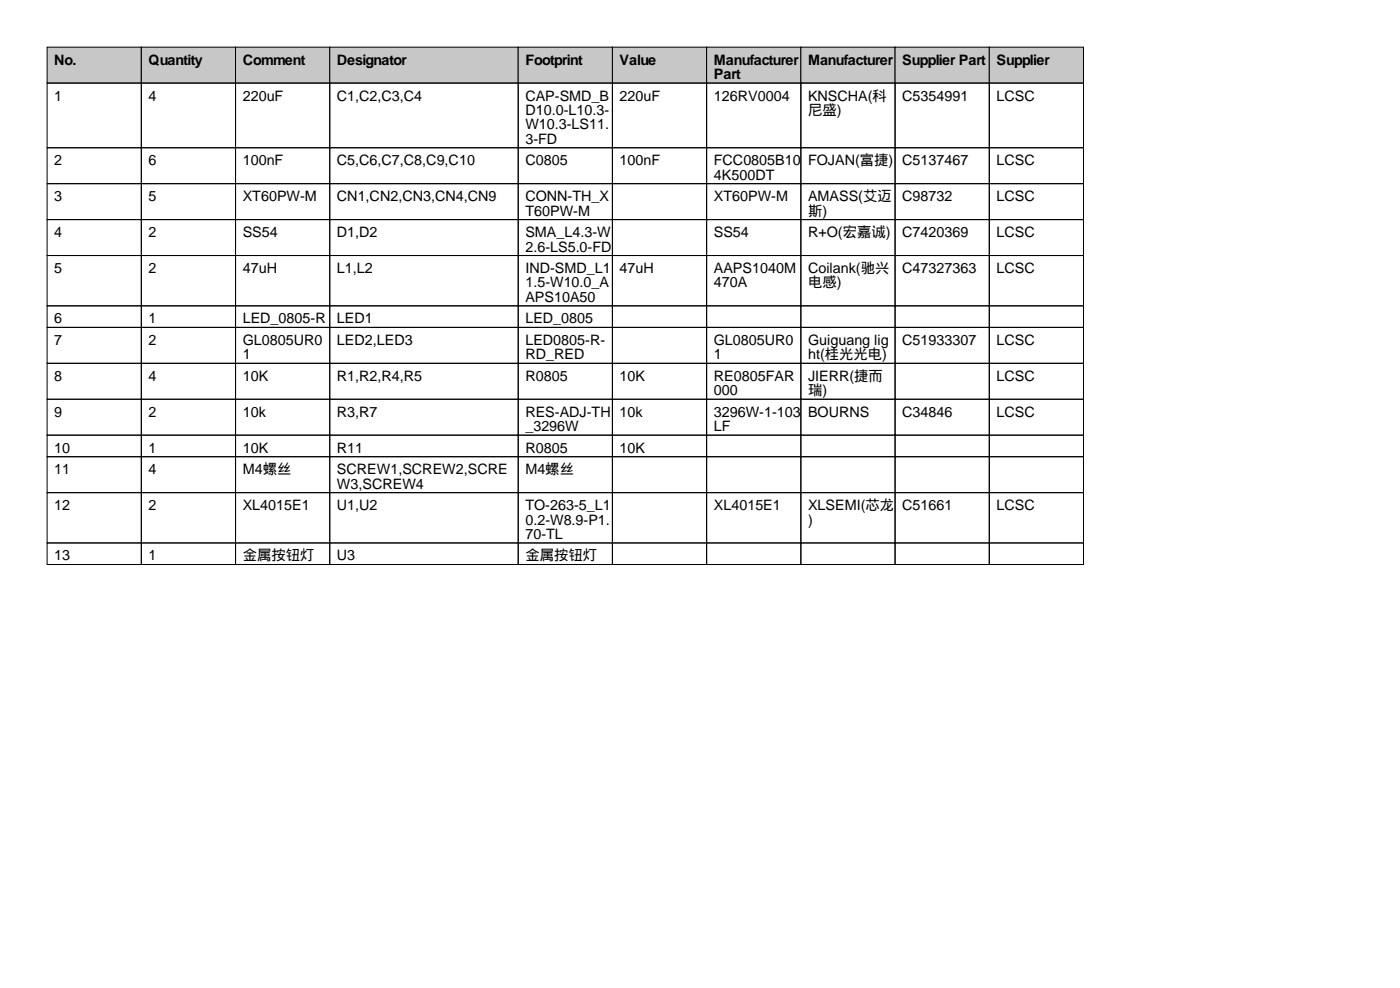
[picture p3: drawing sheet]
<svg xmlns="http://www.w3.org/2000/svg" width="297mm" height="210mm" viewBox="0 0 297 210" stroke-linecap="round" stroke-linejoin="round" font-family="sans-serif">
<defs><g id="words">
<g font-size="3">
<text x="11.5" y="13.7">No.</text>
<text x="31.5" y="13.7">Quantity</text>
<text x="51.5" y="13.7">Comment</text>
<text x="71.5" y="13.7">Designator</text>
<text x="111.5" y="13.7">Footprint</text>
<text x="131.5" y="13.7">Value</text>
<text x="151.5" y="13.7">Manufacturer</text>
<text x="151.5" y="16.8">Part</text>
<text x="171.5" y="13.7">Manufacturer</text>
<text x="191.5" y="13.7">Supplier Part</text>
<text x="211.5" y="13.7">Supplier</text>
<text x="11.5" y="21.3">1</text>
<text x="31.5" y="21.3">4</text>
<text x="51.5" y="21.3">220uF</text>
<text x="71.5" y="21.3">C1,C2,C3,C4</text>
<text x="111.5" y="21.3">CAP-SMD_B</text>
<text x="131.5" y="21.3">220uF</text>
<text x="151.5" y="21.3">126RV0004</text>
<text x="171.5" y="21.3">KNSCHA(科</text>
<text x="191.5" y="21.3">C5354991</text>
<text x="211.5" y="21.3">LCSC</text>
<text x="111.5" y="24.4">D10.0-L10.3-</text>
<text x="111.5" y="27.4">W10.3-LS11.</text>
<text x="171.5" y="24.4">尼盛)</text>
<text x="11.5" y="35.1">2</text>
<text x="31.5" y="35.1">6</text>
<text x="51.5" y="35.1">100nF</text>
<text x="71.5" y="35.1">C5,C6,C7,C8,C9,C10</text>
<text x="111.5" y="30.5">3-FD</text>
<text x="111.5" y="35.1">C0805</text>
<text x="131.5" y="35.1">100nF</text>
<text x="151.5" y="35.1">FCC0805B10</text>
<text x="171.5" y="35.1">FOJAN(富捷)</text>
<text x="191.5" y="35.1">C5137467</text>
<text x="211.5" y="35.1">LCSC</text>
<text x="151.5" y="38.1">4K500DT</text>
<text x="11.5" y="42.7">3</text>
<text x="31.5" y="42.7">5</text>
<text x="51.5" y="42.7">XT60PW-M</text>
<text x="71.5" y="42.7">CN1,CN2,CN3,CN4,CN9</text>
<text x="111.5" y="42.7">CONN-TH_X</text>
<text x="111.5" y="45.7">T60PW-M</text>
<text x="151.5" y="42.7">XT60PW-M</text>
<text x="171.5" y="42.7">AMASS(艾迈</text>
<text x="171.5" y="45.7">斯)</text>
<text x="191.5" y="42.7">C98732</text>
<text x="211.5" y="42.7">LCSC</text>
<text x="11.5" y="50.3">4</text>
<text x="31.5" y="50.3">2</text>
<text x="51.5" y="50.3">SS54</text>
<text x="71.5" y="50.3">D1,D2</text>
<text x="111.5" y="50.3">SMA_L4.3-W</text>
<text x="111.5" y="53.3">2.6-LS5.0-FD</text>
<text x="151.5" y="50.3">SS54</text>
<text x="171.5" y="50.3">R+O(宏嘉诚)</text>
<text x="191.5" y="50.3">C7420369</text>
<text x="211.5" y="50.3">LCSC</text>
<text x="11.5" y="57.9">5</text>
<text x="31.5" y="57.9">2</text>
<text x="51.5" y="57.9">47uH</text>
<text x="71.5" y="57.9">L1,L2</text>
<text x="111.5" y="57.9">IND-SMD_L1</text>
<text x="131.5" y="57.9">47uH</text>
<text x="151.5" y="57.9">AAPS1040M</text>
<text x="171.5" y="57.9">Coilank(驰兴</text>
<text x="191.5" y="57.9">C47327363</text>
<text x="211.5" y="57.9">LCSC</text>
<text x="111.5" y="61">1.5-W10.0_A</text>
<text x="111.5" y="64">APS10A50</text>
<text x="151.5" y="61">470A</text>
<text x="171.5" y="61">电感)</text>
<text x="11.5" y="68.6">6</text>
<text x="31.5" y="68.6">1</text>
<text x="51.5" y="68.6">LED_0805-R</text>
<text x="71.5" y="68.6">LED1</text>
<text x="111.5" y="68.6">LED_0805</text>
<text x="11.5" y="73.2">7</text>
<text x="31.5" y="73.2">2</text>
<text x="51.5" y="73.2">GL0805UR0</text>
<text x="51.5" y="76.2">1</text>
<text x="71.5" y="73.2">LED2,LED3</text>
<text x="111.5" y="73.2">LED0805-R-</text>
<text x="111.5" y="76.2">RD_RED</text>
<text x="151.5" y="73.2">GL0805UR0</text>
<text x="151.5" y="76.2">1</text>
<text x="171.5" y="73.2">Guiguang lig</text>
<text x="171.5" y="76.2">ht(桂光光电)</text>
<text x="191.5" y="73.2">C51933307</text>
<text x="211.5" y="73.2">LCSC</text>
<text x="11.5" y="80.8">8</text>
<text x="31.5" y="80.8">4</text>
<text x="51.5" y="80.8">10K</text>
<text x="71.5" y="80.8">R1,R2,R4,R5</text>
<text x="111.5" y="80.8">R0805</text>
<text x="131.5" y="80.8">10K</text>
<text x="151.5" y="80.8">RE0805FAR</text>
<text x="151.5" y="83.8">000</text>
<text x="171.5" y="80.8">JIERR(捷而</text>
<text x="171.5" y="83.8">瑞)</text>
<text x="211.5" y="80.8">LCSC</text>
<text x="11.5" y="88.4">9</text>
<text x="31.5" y="88.4">2</text>
<text x="51.5" y="88.4">10k</text>
<text x="71.5" y="88.4">R3,R7</text>
<text x="111.5" y="88.4">RES-ADJ-TH</text>
<text x="131.5" y="88.4">10k</text>
<text x="151.5" y="88.4">3296W-1-103</text>
<text x="171.5" y="88.4">BOURNS</text>
<text x="191.5" y="88.4">C34846</text>
<text x="211.5" y="88.4">LCSC</text>
<text x="111.5" y="91.4">_3296W</text>
<text x="151.5" y="91.4">LF</text>
<text x="11.5" y="96">10</text>
<text x="11.5" y="100.6">11</text>
<text x="31.5" y="96">1</text>
<text x="31.5" y="100.6">4</text>
<text x="51.5" y="96">10K</text>
<text x="51.5" y="100.6">M4螺丝</text>
<text x="71.5" y="96">R11</text>
<text x="71.5" y="100.6">SCREW1,SCREW2,SCRE</text>
<text x="111.5" y="96">R0805</text>
<text x="111.5" y="100.6">M4螺丝</text>
<text x="131.5" y="96">10K</text>
<text x="71.5" y="103.6">W3,SCREW4</text>
<text x="11.5" y="108.2">12</text>
<text x="31.5" y="108.2">2</text>
<text x="51.5" y="108.2">XL4015E1</text>
<text x="71.5" y="108.2">U1,U2</text>
<text x="111.5" y="108.2">TO-263-5_L1</text>
<text x="111.5" y="111.3">0.2-W8.9-P1.</text>
<text x="151.5" y="108.2">XL4015E1</text>
<text x="171.5" y="108.2">XLSEMI(芯龙</text>
<text x="171.5" y="111.3">)</text>
<text x="191.5" y="108.2">C51661</text>
<text x="211.5" y="108.2">LCSC</text>
<text x="11.5" y="118.9">13</text>
<text x="31.5" y="118.9">1</text>
<text x="51.5" y="118.9">金属按钮灯</text>
<text x="71.5" y="118.9">U3</text>
<text x="111.5" y="114.3">70-TL</text>
<text x="111.5" y="118.9">金属按钮灯</text>
</g>
</g></defs>
<g fill="#c7c7c7" stroke="#000" stroke-width=".21">
<path d="M10 10h20v7.6h-20z"/>
<path d="M30 10h20v7.6h-20z"/>
<path d="M50 10h20v7.6h-20z"/>
<path d="M70 10h40v7.6h-40z"/>
<path d="M110 10h20v7.6h-20z"/>
<path d="M130 10h20v7.6h-20z"/>
<path d="M150 10h20v7.6h-20z"/>
<path d="M170 10h20v7.6h-20z"/>
<path d="M190 10h20v7.6h-20z"/>
<path d="M210 10h20v7.6h-20z"/>
</g>
<g fill="none" stroke="#000" stroke-width=".21">
<path d="M10 17.6h20v13.7h-20zM30 17.6h20v13.7h-20zM50 17.6h20v13.7h-20zM70 17.6h40v13.7h-40zM110 17.6h20v13.7h-20zM130 17.6h20v13.7h-20zM150 17.6h20v13.7h-20zM170 17.6h20v13.7h-20zM190 17.6h20v13.7h-20zM210 17.6h20v13.7h-20zM10 31.3h20v7.7h-20zM10 39h20v7.6h-20z"/>
<path d="M30 31.3h20v7.7h-20zM30 39h20v7.6h-20zM50 31.3h20v7.7h-20zM50 39h20v7.6h-20zM70 31.3h40v7.7h-40zM70 39h40v7.6h-40zM110 31.3h20v7.7h-20zM110 39h20v7.6h-20zM130 31.3h20v7.7h-20zM130 39h20v7.6h-20zM150 31.3h20v7.7h-20zM150 39h20v7.6h-20z"/>
<path d="M170 31.3h20v7.7h-20zM170 39h20v7.6h-20zM190 31.3h20v7.7h-20zM190 39h20v7.6h-20zM210 31.3h20v7.7h-20zM210 39h20v7.6h-20zM10 46.6h20v7.6h-20zM10 54.2h20v10.7h-20zM30 46.6h20v7.6h-20zM30 54.2h20v10.7h-20zM50 46.6h20v7.6h-20zM50 54.2h20v10.7h-20z"/>
<path d="M70 46.6h40v7.6h-40zM70 54.2h40v10.7h-40zM110 46.6h20v7.6h-20zM110 54.2h20v10.7h-20zM130 46.6h20v7.6h-20zM130 54.2h20v10.7h-20zM150 46.6h20v7.6h-20zM150 54.2h20v10.7h-20zM170 46.6h20v7.6h-20zM170 54.2h20v10.7h-20zM190 46.6h20v7.6h-20zM190 54.2h20v10.7h-20z"/>
<path d="M210 46.6h20v7.6h-20zM210 54.2h20v10.7h-20zM10 64.9h20v4.5h-20zM10 69.4h20v7.7h-20zM10 77.1h20v7.6h-20zM30 64.9h20v4.5h-20zM30 69.4h20v7.7h-20zM30 77.1h20v7.6h-20zM50 64.9h20v4.5h-20zM50 69.4h20v7.7h-20zM50 77.1h20v7.6h-20zM70 64.9h40v4.5h-40z"/>
<path d="M70 69.4h40v7.7h-40zM70 77.1h40v7.6h-40zM110 64.9h20v4.5h-20zM110 69.4h20v7.7h-20zM110 77.1h20v7.6h-20zM130 64.9h20v4.5h-20zM130 69.4h20v7.7h-20zM130 77.1h20v7.6h-20zM150 64.9h20v4.5h-20zM150 69.4h20v7.7h-20zM150 77.1h20v7.6h-20zM170 64.9h20v4.5h-20z"/>
<path d="M170 69.4h20v7.7h-20zM170 77.1h20v7.6h-20zM190 64.9h20v4.5h-20zM190 69.4h20v7.7h-20zM190 77.1h20v7.6h-20zM210 64.9h20v4.5h-20zM210 69.4h20v7.7h-20zM210 77.1h20v7.6h-20zM10 84.7h20v7.6h-20zM10 92.3h20v4.6h-20zM10 96.9h20v7.6h-20zM30 84.7h20v7.6h-20z"/>
<path d="M30 92.3h20v4.6h-20zM30 96.9h20v7.6h-20zM50 84.7h20v7.6h-20zM50 92.3h20v4.6h-20zM50 96.9h20v7.6h-20zM70 84.7h40v7.6h-40zM70 92.3h40v4.6h-40zM70 96.9h40v7.6h-40zM110 84.7h20v7.6h-20zM110 92.3h20v4.6h-20zM110 96.9h20v7.6h-20zM130 84.7h20v7.6h-20z"/>
<path d="M130 92.3h20v4.6h-20zM130 96.9h20v7.6h-20zM150 84.7h20v7.6h-20zM150 92.3h20v4.6h-20zM150 96.9h20v7.6h-20zM170 84.7h20v7.6h-20zM170 92.3h20v4.6h-20zM170 96.9h20v7.6h-20zM190 84.7h20v7.6h-20zM190 92.3h20v4.6h-20zM190 96.9h20v7.6h-20zM210 84.7h20v7.6h-20z"/>
<path d="M210 92.3h20v4.6h-20zM210 96.9h20v7.6h-20zM10 104.5h20v10.7h-20zM10 115.2h20v4.5h-20zM30 104.5h20v10.7h-20zM30 115.2h20v4.5h-20zM50 104.5h20v10.7h-20zM50 115.2h20v4.5h-20zM70 104.5h40v10.7h-40zM70 115.2h40v4.5h-40zM110 104.5h20v10.7h-20zM110 115.2h20v4.5h-20z"/>
<path d="M130 104.5h20v10.7h-20zM130 115.2h20v4.5h-20zM150 104.5h20v10.7h-20zM150 115.2h20v4.5h-20zM170 104.5h20v10.7h-20zM170 115.2h20v4.5h-20zM190 104.5h20v10.7h-20zM190 115.2h20v4.5h-20zM210 104.5h20v10.7h-20zM210 115.2h20v4.5h-20z"/>
</g>
<use href="#words"/>
</svg>
